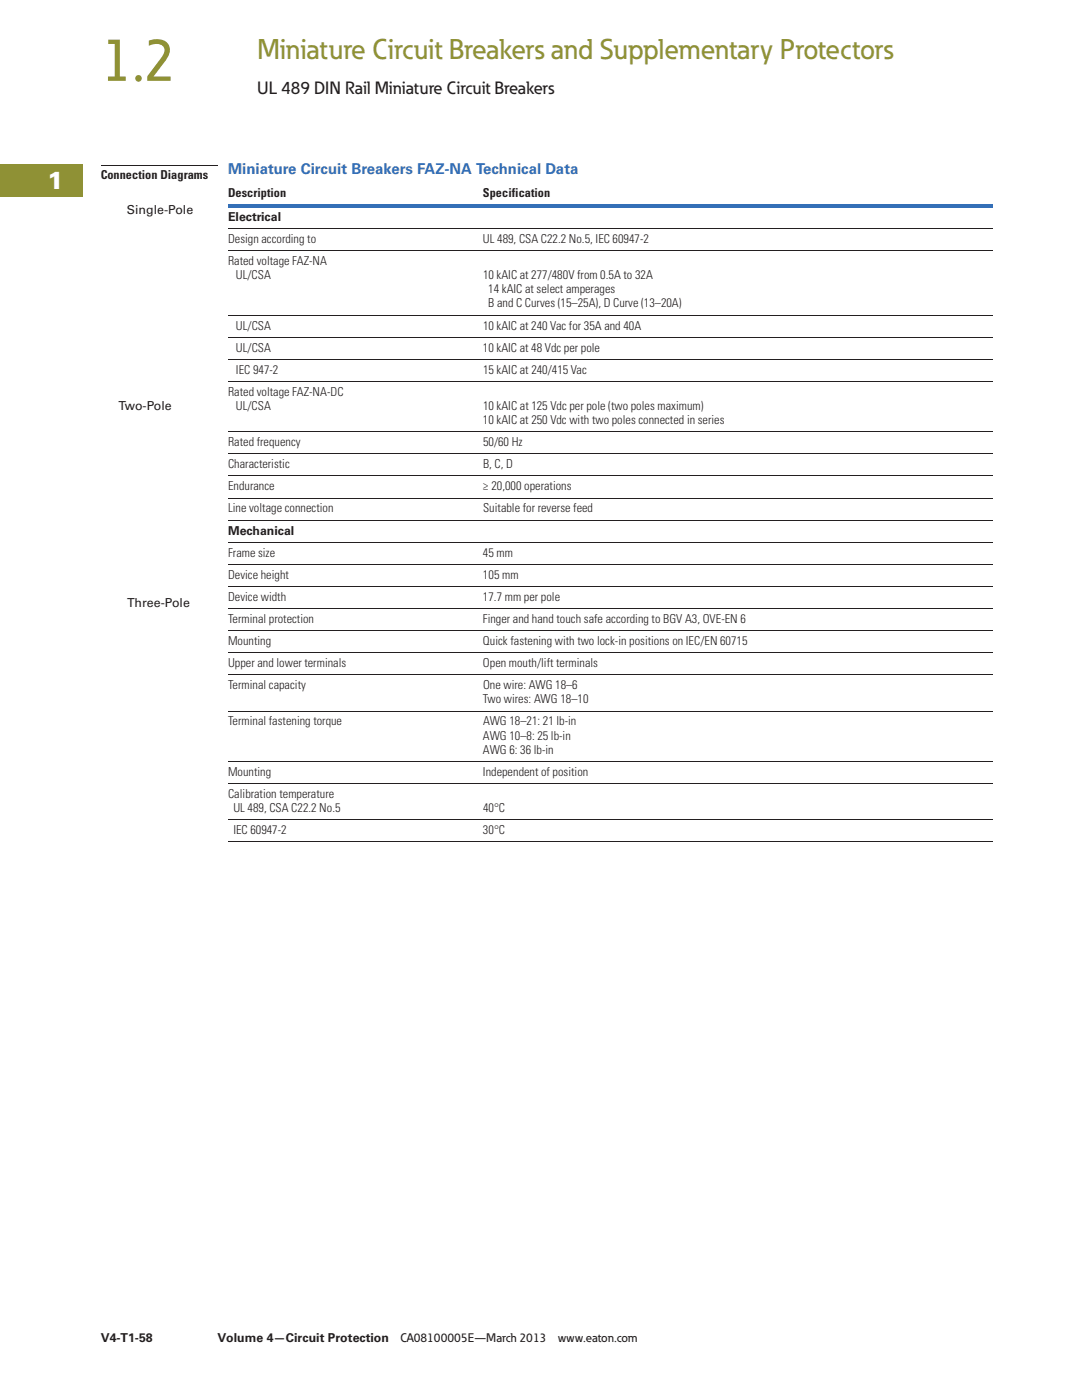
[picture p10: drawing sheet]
<svg xmlns="http://www.w3.org/2000/svg" width="216mm" height="279mm" viewBox="0 0 216 279" stroke-linecap="round" stroke-linejoin="round" font-family="sans-serif">
<defs><g id="words">
<text font-size="12" fill="#8f9135" x="20.1" y="16.1">1.2</text>
<text font-size="5.6" fill="#8f9135" x="51.3" y="11.7">Miniature Circuit Breakers and Supplementary Protectors</text>
<text font-size="4.9" fill="#fff" x="9.5" y="37.6">1</text>
<text font-size="3.5" fill="#231f20" x="51.3" y="18.8">UL 489 DIN Rail Miniature Circuit Breakers</text>
<text font-size="3" fill="#346fb7" x="45.5" y="34.8">Miniature Circuit Breakers FAZ-NA Technical Data</text>
<g font-size="2.5" fill="#231f20">
<text x="20.1" y="35.8">Connection Diagrams</text>
<text x="45.5" y="39.2">Description</text>
<text x="96.4" y="39.2">Specification</text>
<text x="25.3" y="42.6">Single-Pole</text>
<text x="45.5" y="44.1">Electrical</text>
<text x="45.5" y="48.5">Design according to</text>
<text x="45.5" y="52.9">Rated voltage FAZ-NA</text>
<text x="96.3" y="48.5">UL 489, CSA C22.2 No.5, IEC 60947-2</text>
<text x="47.1" y="55.7">UL/CSA</text>
<text x="96.4" y="55.7">10 kAIC at 277/480V from 0.5A to 32A</text>
<text x="97.4" y="58.5">14 kAIC at select amperages</text>
<text x="47.1" y="65.8">UL/CSA</text>
<text x="96.4" y="65.8">10 kAIC at 240 Vac for 35A and 40A</text>
<text x="97.4" y="61.3">B and C Curves (15–25A), D Curve (13–20A)</text>
<text x="47.1" y="70.2">UL/CSA</text>
<text x="96.4" y="70.2">10 kAIC at 48 Vdc per pole</text>
<text x="47.1" y="74.6">IEC 947-2</text>
<text x="96.4" y="74.6">15 kAIC at 240/415 Vac</text>
<text x="23.6" y="81.8">Two-Pole</text>
<text x="45.5" y="79">Rated voltage FAZ-NA-DC</text>
<text x="47.1" y="81.8">UL/CSA</text>
<text x="96.4" y="81.8">10 kAIC at 125 Vdc per pole (two poles maximum)</text>
<text x="45.5" y="89.1">Rated frequency</text>
<text x="96.4" y="84.6">10 kAIC at 250 Vdc with two poles connected in series</text>
<text x="96.4" y="89.1">50/60 Hz</text>
<text x="45.5" y="93.5">Characteristic</text>
<text x="96.4" y="93.5">B, C, D</text>
<text x="45.5" y="97.9">Endurance</text>
<text x="96.4" y="97.9">≥ 20,000 operations</text>
<text x="45.5" y="102.3">Line voltage connection</text>
<text x="45.5" y="106.7">Mechanical</text>
<text x="96.4" y="102.3">Suitable for reverse feed</text>
<text x="45.5" y="111.1">Frame size</text>
<text x="96.4" y="111.1">45 mm</text>
<text x="45.5" y="115.5">Device height</text>
<text x="45.5" y="119.9">Device width</text>
<text x="96.4" y="119.9">17.7 mm per pole</text>
<text x="96.4" y="115.5">105 mm</text>
<text x="25.3" y="121.2">Three-Pole</text>
<text x="45.5" y="124.3">Terminal protection</text>
<text x="96.4" y="124.3">Finger and hand touch safe according to BGV A3, OVE-EN 6</text>
<text x="45.5" y="128.7">Mounting</text>
<text x="96.4" y="128.7">Quick fastening with two lock-in positions on IEC/EN 60715</text>
<text x="45.5" y="133.1">Upper and lower terminals</text>
<text x="45.5" y="137.6">Terminal capacity</text>
<text x="96.4" y="133.1">Open mouth/lift terminals</text>
<text x="96.4" y="137.6">One wire: AWG 18–6</text>
<text x="96.4" y="140.4">Two wires: AWG 18–10</text>
<text x="45.5" y="144.8">Terminal fastening torque</text>
<text x="96.4" y="147.6">AWG 10–8: 25 lb-in</text>
<text x="96.4" y="144.8">AWG 18–21: 21 lb-in</text>
<text x="45.5" y="154.8">Mounting</text>
<text x="96.4" y="154.8">Independent of position</text>
<text x="96.4" y="150.4">AWG 6: 36 lb-in</text>
<text x="45.5" y="159.3">Calibration temperature</text>
<text x="46.6" y="162.1">UL 489, CSA C22.2 No.5</text>
<text x="46.6" y="166.5">IEC 60947-2</text>
<text x="96.4" y="166.5">30°C</text>
<text x="96.4" y="162.1">40°C</text>
<text x="20.1" y="267.8">V4-T1-58</text>
<text x="43.4" y="267.8">Volume 4—Circuit Protection</text>
<text x="79.9" y="267.8">CA08100005E—March 2013</text>
<text x="111.3" y="267.8">www.eaton.com</text>
</g>
</g></defs>
<path d="M.1 32.8h16.3v6.4h-16.3z" fill="#8f9135"/>
<path d="M.1 32.8h16.3M.1 39.2h16.3M16.4 32.8v6.4" fill="none" stroke="#8f9135" stroke-width=".2"/>
<path d="M45.5 40.7h152.6v.7h-152.6z" fill="#346fb7"/>
<g fill="none" stroke="#231f20" stroke-width=".2">
<path d="M45.5 45.6h152.6M45.5 50h152.6M45.5 62.9h152.6M45.5 67.3h152.6M45.5 71.7h152.6M45.5 76.1h152.6M45.5 86.2h152.6M45.5 90.6h152.6M45.5 95h152.6M45.5 99.4h152.6M45.5 103.8h152.6M45.5 108.2h152.6"/>
<path d="M45.5 112.6h152.6M45.5 117h152.6M45.5 121.4h152.6M45.5 125.9h152.6M45.5 130.3h152.6M45.5 134.7h152.6M45.5 141.9h152.6M45.5 152h152.6M45.5 156.4h152.6M45.5 163.6h152.6M45.5 168h152.6"/>
</g>
<g fill="#fff">
<path d="M20.4 79.7h16.8v33.3h-16.8z"/>
<path d="M20.4 119.1h20.6v33h-20.6z"/>
</g>
<path d="M20.1 33h23.3" fill="none" stroke="#231f20" stroke-width=".2"/>
<path d="M20.1 40.6h23.3v33.4h-23.3z" fill="#fff"/>
<use href="#words"/>
</svg>
